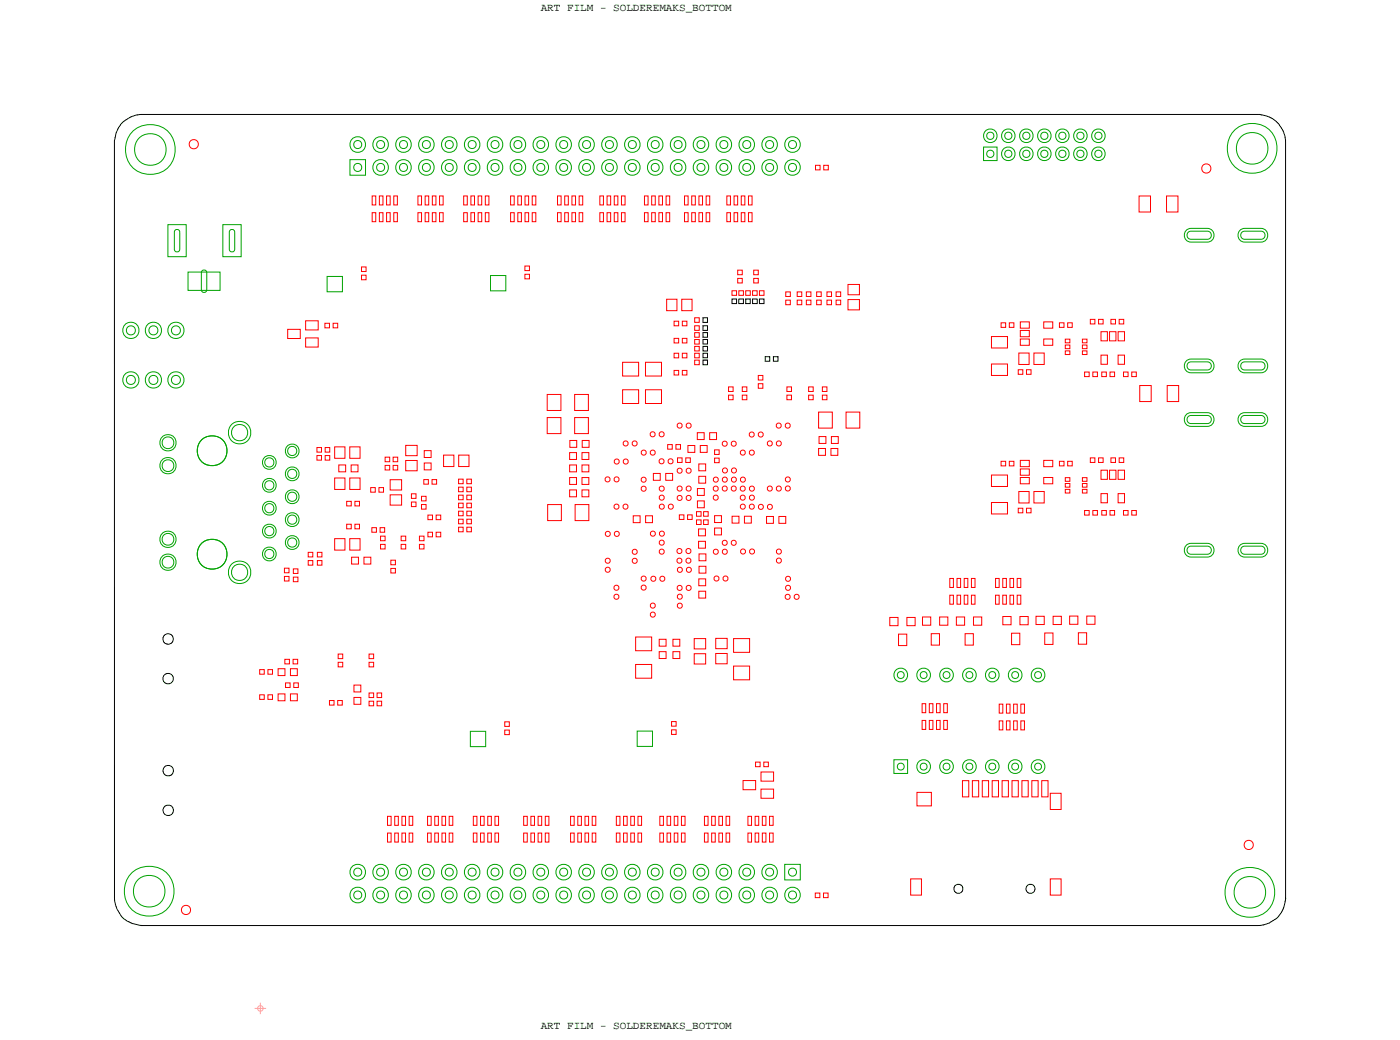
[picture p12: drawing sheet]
<svg xmlns="http://www.w3.org/2000/svg" width="155mm" height="115mm" viewBox="0 0 155 115" stroke-linecap="round" stroke-linejoin="round" font-family="sans-serif">
<defs><g id="words">
<g font-size="1.2">
<text x="60" y="1.2">ART FILM - SOLDEREMAKS_BOTTOM</text>
<text x="60" y="114.2">ART FILM - SOLDEREMAKS_BOTTOM</text>
</g>
</g></defs>
<!-- layer: Drawing Origin -->
<path d="M28.3 111.9h1.2M28.7 111.7l.2-.1 .2 .1 .1 .2-.1 .2-.2 .1-.2-.1-.1-.2zM28.9 111.3v1.2" fill="none" stroke="#ff79cb" stroke-width=".11"/>
<!-- layer: Nets -->
<g fill="none" stroke="#f00" stroke-width=".11">
<path d="M90.5 18.3h.5v.5h-.5zM91.4 18.3h.5v.5h-.5zM31.9 36.5h1.4v1.1h-1.4zM33.9 37.5h1.4v1h-1.4zM33.9 35.6h1.4v1h-1.4zM36.1 35.9h.5v.5h-.5zM37 35.9h.5v.5h-.5zM40.1 29.6h.5v.5h-.5zM40.1 30.5h.5v.5h-.5zM41.3 21.7h.4v1h-.4zM41.3 23.6h.4v1h-.4zM42.1 21.7h.4v1h-.4z"/>
<path d="M42.1 23.6h.4v1h-.4zM42.9 21.7h.4v1h-.4zM42.9 23.6h.4v1h-.4zM43.7 21.7h.4v1h-.4zM43.7 23.6h.4v1h-.4zM46.4 21.7h.4v1h-.4zM46.4 23.6h.4v1h-.4zM47.2 21.7h.4v1h-.4zM47.2 23.6h.4v1h-.4zM48 21.7h.4v1h-.4zM48 23.6h.4v1h-.4zM48.8 21.7h.4v1h-.4z"/>
<path d="M48.8 23.6h.4v1h-.4zM51.5 21.7h.4v1h-.4zM51.5 23.6h.4v1h-.4zM52.3 21.7h.4v1h-.4zM52.3 23.6h.4v1h-.4zM53.1 21.7h.4v1h-.4zM53.1 23.6h.4v1h-.4zM53.9 21.7h.4v1h-.4zM53.9 23.6h.4v1h-.4zM56.7 21.7h.4v1h-.4zM56.7 23.6h.4v1h-.4zM57.5 21.7h.4v1h-.4z"/>
<path d="M57.5 23.6h.4v1h-.4zM58.3 29.5h.5v.5h-.5zM58.3 30.4h.5v.5h-.5zM58.3 21.7h.4v1h-.4zM58.3 23.6h.4v1h-.4zM59.1 21.7h.4v1h-.4zM59.1 23.6h.4v1h-.4zM61.9 21.7h.4v1h-.4zM61.9 23.6h.4v1h-.4zM62.7 21.7h.4v1h-.4zM62.7 23.6h.4v1h-.4zM63.5 21.7h.4v1h-.4z"/>
<path d="M63.5 23.6h.4v1h-.4zM64.3 21.7h.4v1h-.4zM64.3 23.6h.4v1h-.4zM66.6 21.7h.4v1h-.4zM66.6 23.6h.4v1h-.4zM67.4 21.7h.4v1h-.4zM67.4 23.6h.4v1h-.4zM68.2 21.7h.4v1h-.4zM68.2 23.6h.4v1h-.4zM69 21.7h.4v1h-.4zM69 23.6h.4v1h-.4zM71.5 21.7h.4v1h-.4z"/>
<path d="M71.5 23.6h.4v1h-.4zM72.3 21.7h.4v1h-.4zM72.3 23.6h.4v1h-.4zM73.1 21.7h.4v1h-.4zM73.1 23.6h.4v1h-.4zM73.9 21.7h.4v1h-.4zM73.9 23.6h.4v1h-.4zM74 33.2h1.1v1.3h-1.1zM74.8 39.2h.5v.5h-.5zM74.8 37.5h.5v.6h-.5zM74.8 35.6h.5v.5h-.5zM75.7 33.2h1.1v1.3h-1.1z"/>
<path d="M75.7 39.2h.5v.5h-.5zM75.7 37.5h.5v.6h-.5zM75.7 35.6h.5v.5h-.5zM76 21.7h.4v1h-.4zM76 23.6h.4v1h-.4zM76.8 21.7h.4v1h-.4zM76.8 23.6h.4v1h-.4zM77.1 40h.5v.5h-.5zM77.1 36.9h.5v.5h-.5zM77.1 39.2h.5v.5h-.5zM77.1 37.7h.5v.5h-.5zM77.1 36.1h.5v.6h-.5z"/>
<path d="M77.1 38.4h.5v.5h-.5zM77.1 35.3h.5v.5h-.5zM77.6 21.7h.4v1h-.4zM77.6 23.6h.4v1h-.4zM78.4 21.7h.4v1h-.4zM78.4 23.6h.4v1h-.4zM80.7 21.7h.4v1h-.4zM80.7 23.6h.4v1h-.4zM81.2 32.3h.6v.5h-.6zM81.5 21.7h.4v1h-.4zM81.5 23.6h.4v1h-.4zM81.9 30.9h.5v.5h-.5z"/>
<path d="M81.9 30h.5v.5h-.5zM82 32.3h.5v.5h-.5zM82.3 23.6h.4v1h-.4zM82.3 21.7h.4v1h-.4zM82.8 32.3h.5v.5h-.5zM83.1 23.6h.4v1h-.4zM83.1 21.7h.4v1h-.4zM83.5 32.3h.5v.5h-.5zM83.7 30.9h.5v.5h-.5zM83.7 30h.5v.5h-.5zM84.3 32.3h.5v.5h-.5zM87.2 33.3h.5v.5h-.5z"/>
<path d="M87.2 32.4h.5v.5h-.5zM88.5 33.3h.5v.5h-.5zM88.5 32.4h.5v.5h-.5zM89.5 33.3h.5v.5h-.5zM89.5 32.4h.5v.5h-.5zM90.6 33.3h.6v.5h-.6zM90.6 32.4h.6v.5h-.6zM91.8 33.3h.5v.5h-.5zM91.8 32.4h.5v.5h-.5zM92.8 33.3h.5v.5h-.5zM92.8 32.4h.5v.5h-.5zM94.1 33.2h1.3v1.2h-1.3z"/>
<path d="M94.1 31.6h1.3v1.1h-1.3zM110.1 37.3h1.7v1.3h-1.7zM111.1 35.8h.5v.5h-.5zM112 35.8h.5v.5h-.5zM113.1 39.2h1.1v1.2h-1.1zM113.3 36.7h1v.7h-1zM113.3 37.6h1v.7h-1zM113.3 35.7h1v.7h-1zM114.8 39.2h1.1v1.2h-1.1zM115.9 37.6h1v.7h-1zM115.9 35.7h1v.7h-1zM117.6 35.8h.5v.5h-.5z"/>
<path d="M118.2 38.9h.6v.4h-.6zM118.2 38.3h.6v.4h-.6zM118.2 37.6h.6v.4h-.6zM118.5 35.8h.5v.5h-.5zM120.1 38.3h.6v.4h-.6zM120.1 38.9h.6v.4h-.6zM120.1 37.6h.6v.4h-.6zM121 35.4h.5v.5h-.5zM121.9 35.4h.5v.5h-.5zM122.2 39.4h.7v1h-.7zM122.2 36.8h.7v1h-.7zM123.2 36.8h.7v1h-.7z"/>
<path d="M123.3 35.4h.5v.5h-.5zM124.1 36.8h.7v1h-.7zM124.1 39.4h.7v1h-.7zM124.2 35.4h.5v.5h-.5zM126.4 21.7h1.3v1.8h-1.3zM129.5 21.7h1.3v1.8h-1.3zM35.2 49.7h.5v.5h-.5zM35.2 50.5h.5v.6h-.5zM36.1 49.7h.5v.5h-.5zM36.1 50.5h.5v.6h-.5zM37.1 59.8h1.2v1.2h-1.2zM37.1 53h1.2v1.3h-1.2z"/>
<path d="M37.1 49.6h1.2v1.3h-1.2zM37.6 51.6h.8v.7h-.8zM38.5 55.6h.5v.5h-.5zM38.5 58.2h.5v.5h-.5zM38.8 49.6h1.2v1.3h-1.2zM38.8 53h1.2v1.3h-1.2zM38.8 59.8h1.2v1.2h-1.2zM39 51.6h.7v.7h-.7zM39.4 55.6h.5v.5h-.5zM39.4 58.2h.5v.5h-.5zM41.1 54.1h.6v.5h-.6zM41.3 58.5h.5v.6h-.5z"/>
<path d="M42.1 54.1h.5v.5h-.5zM42.2 58.5h.5v.6h-.5zM42.2 59.5h.5v.5h-.5zM42.7 51.6h.6v.5h-.6zM42.7 50.7h.6v.5h-.6zM43.3 53.2h1.3v1.2h-1.3zM43.3 54.9h1.3v1.1h-1.3zM43.6 51.6h.5v.5h-.5zM43.6 50.7h.5v.5h-.5zM44.5 59.5h.5v.5h-.5zM45 51.1h1.3v1.1h-1.3zM45 49.4h1.3v1.2h-1.3z"/>
<path d="M45.7 54.8h.5v.5h-.5zM45.7 55.7h.5v.5h-.5zM46.6 59.5h.5v.5h-.5zM46.8 55.1h.5v.5h-.5zM46.8 56h.5v.5h-.5zM47 53.2h.5v.5h-.5zM47.1 51.4h.8v.7h-.8zM47.1 50h.8v.8h-.8zM47.5 59.1h.5v.5h-.5zM47.5 57.2h.5v.5h-.5zM48 53.2h.5v.5h-.5zM48.4 59.1h.5v.5h-.5z"/>
<path d="M48.4 57.2h.5v.5h-.5zM49.2 50.5h1.2v1.3h-1.2zM50.9 53.2h.5v.5h-.5zM50.9 55.8h.5v.5h-.5zM50.9 56.7h.5v.5h-.5zM50.9 57.6h.5v.5h-.5zM50.9 58.5h.5v.5h-.5zM50.9 54.9h.5v.5h-.5zM50.9 54.1h.5v.5h-.5zM50.9 50.5h1.2v1.3h-1.2zM51.8 54.9h.5v.5h-.5zM51.8 55.8h.5v.5h-.5z"/>
<path d="M51.8 56.7h.5v.5h-.5zM51.8 57.6h.5v.5h-.5zM51.8 58.5h.5v.5h-.5zM51.8 53.2h.5v.5h-.5zM51.8 54.1h.5v.5h-.5zM60.7 46.3h1.6v1.8h-1.6zM60.7 43.8h1.6v1.7h-1.6zM60.8 56h1.5v1.8h-1.5zM63.2 53h.8v.7h-.8zM63.2 51.6h.8v.8h-.8zM63.2 54.4h.8v.7h-.8zM63.2 50.2h.8v.8h-.8z"/>
<path d="M63.3 48.9h.7v.7h-.7zM63.8 46.3h1.5v1.8h-1.5zM63.8 43.8h1.5v1.7h-1.5zM63.8 56h1.6v1.8h-1.6zM64.6 53h.8v.7h-.8zM64.6 51.6h.8v.8h-.8zM64.6 54.4h.8v.7h-.8zM64.6 50.2h.8v.8h-.8zM64.6 48.9h.8v.7h-.8zM67.2 53l.2-.1 .2 .1 .1 .2-.1 .2-.2 .1-.2-.1v-.2zM67.3 59h.2h.2v.2v.2l-.2 .1-.2-.1-.1-.2zM68.2 56l.2-.1 .2 .1 .1 .2-.1 .2-.2 .1-.2-.1v-.2z"/>
<path d="M68.2 53l.2-.1 .2 .1 .1 .2-.1 .2-.2 .1-.2-.1v-.2zM68.2 51l.3-.1 .2 .1v.2v.2l-.2 .1-.3-.1v-.2zM68.3 59h.2h.2v.2v.2l-.2 .1-.2-.1-.1-.2zM69.1 43.2h1.8v1.6h-1.8zM69.1 40.2h1.8v1.5h-1.8zM69.2 56l.2-.1 .2 .1 .1 .2-.1 .2-.2 .1-.2-.1v-.2zM69.2 49l.2-.1 .3 .1v.2v.2l-.3 .1-.2-.1v-.2zM69.2 51l.3-.1 .2 .1v.2v.2l-.2 .1-.3-.1v-.2zM70.2 49l.2-.1 .3 .1v.2v.2l-.3 .1-.2-.1v-.2zM70.3 57.2h.8v.8h-.8zM71.2 54l.2-.1 .3 .1v.2v.2l-.3 .1-.2-.1v-.2zM71.2 53l.2-.1 .3 .1v.2v.2l-.3 .1-.2-.1v-.2z"/>
<path d="M71.2 50l.3-.1 .2 .1v.2v.2l-.2 .1-.3-.1v-.2zM71.6 43.2h1.8v1.6h-1.8zM71.6 40.2h1.8v1.5h-1.8zM71.7 57.2h.7v.8h-.7zM72.2 48l.2-.1 .3 .1v.2v.2l-.3 .1-.2-.1v-.2zM72.2 50l.3-.1 .2 .1v.2v.2l-.2 .1-.3-.1v-.2zM72.3 59l.2-.1 .2 .1v.2v.2l-.2 .1-.2-.1-.1-.2zM72.5 52.5h.8v.8h-.8zM73.2 51l.2-.1 .2 .1 .1 .2-.1 .2-.2 .1-.2-.1v-.2zM73.2 48l.2-.1 .3 .1v.2v.2l-.3 .1-.2-.1v-.2zM73.2 54l.3-.1 .2 .1v.2v.2l-.2 .1-.3-.1v-.2zM73.2 55l.3-.1 .2 .1v.2v.2l-.2 .1-.3-.1v-.2z"/>
<path d="M73.3 56l.2-.1 .2 .1v.2v.2l-.2 .1-.2-.1-.1-.2zM73.3 59l.2-.1 .2 .1v.2v.2l-.2 .1-.2-.1-.1-.2zM73.9 52.5h.8v.8h-.8zM74.1 49.3h.5v.5h-.5zM74.2 51l.2-.1 .2 .1 .1 .2-.1 .2-.2 .1-.2-.1v-.2zM74.3 56l.2-.1 .2 .1v.2v.2l-.2 .1-.2-.1-.1-.2zM74.8 41.1h.5v.5h-.5zM75 49.3h.5v.5h-.5zM75.2 50.8h.5v.5h-.5zM75.2 47l.2-.1 .3 .1v.2v.2l-.3 .1-.2-.1v-.2zM75.2 55.1l.2-.1 .3 .1v.1v.2l-.3 .1-.2-.1v-.2zM75.2 54l.2-.1 .3 .1v.2v.2l-.3 .1-.2-.1v-.2z"/>
<path d="M75.2 52l.2-.1 .3 .1v.2v.2l-.3 .1-.2-.1v-.2zM75.4 57.1h.5v.5h-.5zM75.7 41.1h.5v.5h-.5zM76.1 50.8h.5v.5h-.5zM76.2 55.1l.2-.1 .3 .1v.1v.2l-.3 .1-.2-.1v-.2zM76.2 54l.2-.1 .3 .1v.2v.2l-.3 .1-.2-.1v-.2zM76.2 52l.2-.1 .3 .1v.2v.2l-.3 .1-.2-.1v-.2zM76.2 47l.2-.1 .3 .1v.2v.2l-.3 .1-.2-.1v-.2zM76.3 57.1h.5v.5h-.5zM76.4 49.4h.7v.8h-.7zM77.3 56.8h.5v.5h-.5zM77.3 57.7h.5v.5h-.5z"/>
<path d="M77.4 48h.8v.8h-.8zM77.4 55.6h.8v.7h-.8zM77.4 54.2h.8v.8h-.8zM77.5 58.7h.8v.8h-.8zM77.6 52.8h.7v.8h-.7zM77.6 51.5h.7v.7h-.7zM77.7 49.4h.8v.8h-.8zM78.1 56.8h.5v.5h-.5zM78.1 57.7h.5v.5h-.5zM78.8 48h.7v.8h-.7zM79.2 54l.2-.1 .3 .1v.2v.2l-.3 .1-.2-.1v-.2zM79.2 55l.2-.1 .3 .1v.2v.2l-.3 .1-.2-.1v-.2z"/>
<path d="M79.2 53l.3-.1 .2 .1v.2v.2l-.2 .1-.3-.1v-.2zM79.3 49.9h.5v.5h-.5zM79.3 57.2h.8v.8h-.8zM79.3 50.8h.5v.5h-.5zM79.3 58.6h.8v.7h-.8zM80.2 54l.2-.1 .3 .1v.2v.2l-.3 .1-.2-.1v-.2zM80.2 49l.2-.1 .3 .1v.2v.2l-.3 .1-.2-.1v-.2zM80.2 53l.3-.1 .2 .1v.2v.2l-.2 .1-.3-.1v-.2zM80.3 52l.2-.1 .2 .1v.2v.2l-.2 .1-.2-.1-.1-.2zM80.9 42.9h.5v.5h-.5zM80.9 43.8h.5v.6h-.5zM81.2 54l.2-.1 .3 .1v.2v.2l-.3 .1-.2-.1v-.2z"/>
<path d="M81.2 49l.2-.1 .3 .1v.2v.2l-.3 .1-.2-.1v-.2zM81.3 53l.2-.1 .2 .1v.2v.2l-.2 .1-.2-.1-.1-.2zM81.3 52l.2-.1 .2 .1v.2v.2l-.2 .1-.2-.1-.1-.2zM81.3 57.3h.7v.7h-.7zM82.2 54l.2-.1 .3 .1v.2v.2l-.3 .1-.2-.1v-.2zM82.2 55l.2-.1 .3 .1v.2v.2l-.3 .1-.2-.1v-.2zM82.2 56l.3-.1 .2 .1v.2v.2l-.2 .1-.3-.1v-.2zM82.2 50l.3-.1 .2 .1v.2v.2l-.2 .1-.3-.1v-.2zM82.3 53l.2-.1 .2 .1v.2v.2l-.2 .1-.2-.1-.1-.2zM82.4 42.9h.5v.5h-.5zM82.4 43.8h.5v.6h-.5zM82.6 57.3h.8v.7h-.8z"/>
<path d="M83.2 48l.2-.1 .3 .1v.2v.2l-.3 .1-.2-.1v-.2zM83.2 50l.3-.1 .2 .1v.2v.2l-.2 .1-.3-.1v-.2zM83.2 56l.3-.1 .2 .1v.2v.2l-.2 .1-.3-.1v-.2zM83.2 54l.3-.1 .2 .1v.2v.2l-.2 .1-.3-.1v-.2zM83.2 55l.3-.1 .2 .1v.2v.2l-.2 .1-.3-.1v-.2zM84.2 42.6h.5v.5h-.5zM84.2 41.7h.5v.5h-.5zM84.2 48l.2-.1 .3 .1v.2v.2l-.3 .1-.2-.1v-.2zM84.2 56h.3h.2v.2v.2l-.2 .1-.3-.1v-.2zM85.1 57.3h.7v.8h-.7zM85.2 54l.2-.1 .3 .1v.2v.2l-.3 .1-.2-.1v-.2zM85.2 49l.2-.1 .3 .1v.2v.2l-.3 .1-.2-.1v-.2z"/>
<path d="M85.2 56h.3h.2v.2v.2l-.2 .1-.3-.1v-.2zM86.2 47l.2-.1 .2 .1 .1 .2-.1 .2-.2 .1-.2-.1v-.2zM86.2 49l.2-.1 .3 .1v.2v.2l-.3 .1-.2-.1v-.2zM86.2 54l.2-.1 .3 .1v.2v.2l-.3 .1-.2-.1v-.2zM86.5 57.3h.7v.8h-.7zM87.2 47l.2-.1 .2 .1 .1 .2-.1 .2-.2 .1-.2-.1v-.2zM87.2 53l.2-.1 .3 .1v.2v.2l-.3 .1-.2-.1v-.2zM87.2 54l.2-.1 .3 .1v.2v.2l-.3 .1-.2-.1v-.2zM87.3 42.9h.6v.5h-.6zM87.3 43.8h.6v.6h-.6zM89.8 42.9h.5v.5h-.5zM89.8 43.8h.5v.6h-.5z"/>
<path d="M90.9 49.8h.7v.7h-.7zM90.9 45.7h1.5v1.8h-1.5zM90.9 48.4h.8v.8h-.8zM91.3 42.9h.5v.5h-.5zM91.3 43.8h.5v.6h-.5zM92.2 49.8h.8v.7h-.8zM92.3 48.4h.7v.8h-.7zM93.9 45.7h1.5v1.8h-1.5zM110.1 55.8h1.7v1.2h-1.7zM110.1 40.4h1.7v1.3h-1.7zM110.1 52.7h1.7v1.3h-1.7zM111.1 51.2h.5v.5h-.5z"/>
<path d="M112 51.2h.5v.5h-.5zM113 56.4h.5v.5h-.5zM113 41h.5v.5h-.5zM113.1 54.5h1.1v1.3h-1.1zM113.3 52h1v.7h-1zM113.3 53h1v.7h-1zM113.3 51.1h1v.7h-1zM113.9 56.4h.5v.5h-.5zM113.9 41h.5v.5h-.5zM114.8 54.5h1.1v1.3h-1.1zM115.9 53h1v.7h-1zM115.9 51.1h1v.7h-1z"/>
<path d="M117.6 51.2h.5v.5h-.5zM118.2 54.3h.6v.4h-.6zM118.2 53.6h.6v.5h-.6zM118.2 53h.6v.4h-.6zM118.5 51.2h.5v.5h-.5zM120.1 53.6h.6v.5h-.6zM120.1 54.3h.6v.4h-.6zM120.1 53h.6v.4h-.6zM120.4 56.6h.5v.6h-.5zM120.4 41.3h.5v.5h-.5zM121 50.8h.5v.5h-.5zM121.3 56.6h.5v.6h-.5z"/>
<path d="M121.3 41.3h.5v.5h-.5zM121.9 50.8h.5v.5h-.5zM122.2 54.8h.7v1h-.7zM122.2 52.2h.7v1h-.7zM122.3 56.6h.5v.6h-.5zM122.3 41.3h.5v.5h-.5zM123.2 52.2h.7v1h-.7zM123.2 56.6h.5v.6h-.5zM123.2 41.3h.5v.5h-.5zM123.3 50.8h.5v.5h-.5zM124.1 52.2h.7v1h-.7zM124.1 54.8h.7v1h-.7z"/>
<path d="M124.2 50.8h.5v.5h-.5zM124.7 56.6h.5v.6h-.5zM124.7 41.3h.5v.5h-.5zM125.6 56.6h.5v.6h-.5zM125.6 41.3h.5v.5h-.5zM126.5 42.8h1.3v1.8h-1.3zM129.6 42.8h1.2v1.8h-1.2zM28.8 77.1h.5v.5h-.5zM28.8 74.3h.5v.5h-.5zM29.7 77.1h.5v.5h-.5zM29.7 74.3h.5v.5h-.5zM30.9 74.2h.7v.8h-.7z"/>
<path d="M30.9 77h.7v.8h-.7zM31.6 63h.5v.6h-.5zM31.6 64h.5v.5h-.5zM31.6 73.2h.5v.5h-.5zM31.7 75.8h.5v.5h-.5zM32.2 74.2h.8v.8h-.8zM32.2 77h.8v.8h-.8zM32.5 73.2h.5v.5h-.5zM32.6 64h.5v.5h-.5zM32.6 63.1h.5v.5h-.5zM32.6 75.8h.5v.5h-.5zM34.2 61.3h.5v.5h-.5z"/>
<path d="M34.2 62.2h.5v.5h-.5zM35.2 62.2h.5v.5h-.5zM35.2 61.3h.5v.5h-.5zM36.6 77.7h.5v.5h-.5zM37.5 77.7h.5v.5h-.5zM37.5 72.6h.5v.5h-.5zM37.5 73.5h.5v.5h-.5zM39 61.8h.8v.8h-.8zM39.3 76h.8v.8h-.8zM39.3 77.4h.8v.7h-.8zM40.4 61.8h.8v.8h-.8zM41 77.8h.5v.5h-.5z"/>
<path d="M41 76.9h.5v.5h-.5zM41 72.6h.5v.5h-.5zM41 73.5h.5v.5h-.5zM41.9 77.8h.5v.5h-.5zM41.9 76.9h.5v.5h-.5zM42.2 60.4h.5v.5h-.5zM43.4 62.2h.5v.5h-.5zM43.4 63.1h.5v.5h-.5zM44.5 60.4h.5v.5h-.5zM46.6 60.4h.5v.5h-.5zM67.2 62l.3-.1 .2 .1v.2v.2l-.2 .1-.3-.1v-.2zM67.2 63l.3-.1 .2 .1v.2v.2l-.2 .1-.3-.1v-.2z"/>
<path d="M68.2 65l.2-.1 .2 .1 .1 .2-.1 .2-.2 .1-.2-.1-.1-.2zM68.2 66l.2-.1 .2 .1 .1 .2-.1 .2-.2 .1-.2-.1-.1-.2zM70.2 62l.3-.1 .2 .1v.2v.2l-.2 .1-.3-.1v-.2zM70.2 61l.3-.1 .2 .1v.2v.2l-.2 .1-.3-.1v-.2zM70.6 73.7h1.7v1.6h-1.7zM70.6 70.7h1.7v1.5h-1.7zM71.2 64l.2-.1 .3 .1v.2v.2l-.3 .1-.2-.1v-.2zM71.2 65l.2-.1 .3 .1v.2v.2l-.3 .1-.2-.1v-.2zM72.3 67l.2-.1 .2 .1v.2v.2l-.2 .1-.2-.1-.1-.2zM72.3 68l.2-.1 .2 .1v.2v.2l-.2 .1-.2-.1-.1-.2zM72.3 64l.2-.1 .2 .1 .1 .2-.1 .2-.2 .1-.2-.1-.1-.2zM73.2 72.3h.7v.8h-.7z"/>
<path d="M73.2 70.9h.7v.8h-.7zM73.2 61l.3-.1 .2 .1v.2v.2l-.2 .1-.3-.1v-.2zM73.2 60l.3-.1 .2 .1v.2v.2l-.2 .1-.3-.1v-.2zM73.3 64l.2-.1 .2 .1 .1 .2-.1 .2-.2 .1-.2-.1-.1-.2zM74.7 72.3h.8v.8h-.8zM74.7 70.9h.8v.8h-.8zM75.2 60.9h.2h.2l.1 .2-.1 .2-.2 .1-.2-.1-.1-.2zM75.2 62l.2-.1 .2 .1 .1 .2-.1 .2-.2 .1-.2-.1-.1-.2zM75.2 65h.2h.3v.2v.2l-.3 .1-.2-.1v-.2zM75.2 66l.3-.1 .2 .1v.2v.2l-.2 .1-.3-.1v-.2zM75.2 67l.3-.1 .2 .1v.2v.2l-.2 .1-.3-.1v-.2zM75.3 63l.2-.1 .2 .1v.2v.2l-.2 .1-.2-.1-.1-.2z"/>
<path d="M76.2 62l.2-.1 .2 .1 .1 .2-.1 .2-.2 .1-.2-.1-.1-.2zM76.2 60.9h.2h.2l.1 .2-.1 .2-.2 .1-.2-.1-.1-.2zM76.2 65h.2h.3v.2v.2l-.3 .1-.2-.1v-.2zM76.3 63l.2-.1 .2 .1v.2v.2l-.2 .1-.2-.1-.1-.2zM77.1 70.9h1.2v1.1h-1.2zM77.1 72.5h1.2v1.2h-1.2zM77.5 60.1h.8v.7h-.8zM77.6 64.2h.7v.8h-.7zM77.6 65.6h.7v.8h-.7zM77.6 61.5h.8v.7h-.8zM77.6 62.8h.8v.8h-.8zM79.2 61l.3-.1 .2 .1v.2v.2l-.2 .1-.3-.1v-.2z"/>
<path d="M79.3 64l.2-.1 .2 .1 .1 .2-.1 .2-.2 .1-.2-.1v-.2zM79.4 70.8h1.3v1.2h-1.3zM79.4 72.5h1.3v1.2h-1.3zM80.2 60l.2-.1 .3 .1v.2v.2l-.3 .1-.2-.1v-.2zM80.2 61l.3-.1 .2 .1v.2v.2l-.2 .1-.3-.1v-.2zM80.3 64l.2-.1 .2 .1 .1 .2-.1 .2-.2 .1-.2-.1v-.2zM81.2 60l.2-.1 .3 .1v.2v.2l-.3 .1-.2-.1v-.2zM81.4 70.9h1.8v1.5h-1.8zM81.4 73.9h1.8v1.5h-1.8zM82.3 61l.2-.1 .2 .1 .1 .2-.1 .2-.2 .1-.2-.1-.1-.2zM83.3 61l.2-.1 .2 .1 .1 .2-.1 .2-.2 .1-.2-.1-.1-.2zM86.2 61l.3-.1 .2 .1v.2v.2l-.2 .1-.3-.1v-.2z"/>
<path d="M86.2 62l.3-.1 .2 .1v.2v.2l-.2 .1-.3-.1v-.2zM87.2 66l.2-.1 .2 .1 .1 .2-.1 .2-.2 .1-.2-.1v-.2zM87.3 64l.2-.1 .2 .1 .1 .2-.1 .2-.2 .1-.2-.1-.1-.2zM87.3 65l.2-.1 .2 .1 .1 .2-.1 .2-.2 .1-.2-.1-.1-.2zM88.2 66l.2-.1 .2 .1 .1 .2-.1 .2-.2 .1-.2-.1v-.2zM98.8 68.5h.9v.9h-.9zM99.7 70.4h.9v1.2h-.9zM100.7 68.5h.9v.9h-.9zM102.4 78.1h.4v1h-.4zM102.4 79.9h.4v1h-.4zM102.4 68.5h.9v.9h-.9zM103.2 78.1h.4v1h-.4z"/>
<path d="M103.2 79.9h.4v1h-.4zM103.4 70.3h.9v1.3h-.9zM104 78.1h.4v1h-.4zM104 79.9h.4v1h-.4zM104.3 68.5h.9v.9h-.9zM104.8 78.1h.4v1h-.4zM104.8 79.9h.4v1h-.4zM105.4 64.2h.4v1h-.4zM105.4 66h.4v1h-.4zM106.2 68.5h.9v.9h-.9zM106.2 64.2h.4v1h-.4zM106.2 66h.4v1h-.4z"/>
<path d="M107 64.2h.4v1h-.4zM107 66h.4v1h-.4zM107.1 70.3h.9v1.3h-.9zM107.8 64.2h.4v1h-.4zM107.8 66h.4v1h-.4zM108.1 68.5h.9v.9h-.9zM110.5 64.2h.4v1h-.4zM110.5 66h.4v1h-.4zM110.9 78.1h.4v1h-.4zM110.9 80h.4v1h-.4zM111.3 64.2h.4v1h-.4zM111.3 66h.4v1h-.4z"/>
<path d="M111.3 68.4h.9v.9h-.9zM111.7 78.1h.4v1h-.4zM111.7 80h.4v1h-.4zM112.1 66h.4v1h-.4zM112.1 64.2h.4v1h-.4zM112.3 70.3h.9v1.2h-.9zM112.5 78.1h.4v1h-.4zM112.5 80h.4v1h-.4zM112.9 66h.4v1h-.4zM112.9 64.2h.4v1h-.4zM113.2 68.4h.9v.9h-.9zM113.3 78.1h.4v1h-.4z"/>
<path d="M113.3 80h.4v1h-.4zM115 68.4h.9v.9h-.9zM116 70.2h.9v1.3h-.9zM116.9 68.4h.9v.9h-.9zM118.7 68.4h.9v.9h-.9zM119.7 70.2h.9v1.3h-.9zM120.6 68.4h.9v.9h-.9zM43 92.4h.4v1h-.4zM43 90.6h.4v1h-.4zM43.8 92.4h.4v1h-.4zM43.8 90.6h.4v1h-.4zM44.6 92.4h.4v1h-.4z"/>
<path d="M44.6 90.6h.4v1h-.4zM45.4 92.4h.4v1h-.4zM45.4 90.6h.4v1h-.4zM47.5 92.4h.4v1h-.4zM47.5 90.6h.4v1h-.4zM48.3 92.4h.4v1h-.4zM48.3 90.6h.4v1h-.4zM49.1 92.4h.4v1h-.4zM49.1 90.6h.4v1h-.4zM49.9 92.4h.4v1h-.4zM49.9 90.6h.4v1h-.4zM52.5 92.4h.4v1h-.4z"/>
<path d="M52.5 90.6h.4v1h-.4zM53.3 92.4h.4v1h-.4zM53.3 90.6h.4v1h-.4zM54.1 92.4h.4v1h-.4zM54.1 90.6h.4v1h-.4zM54.9 92.4h.4v1h-.4zM54.9 90.6h.4v1h-.4zM56 80.1h.5v.5h-.5zM56 81h.5v.5h-.5zM58.1 92.4h.4v1h-.4zM58.1 90.6h.4v1h-.4zM58.9 92.4h.4v1h-.4z"/>
<path d="M58.9 90.6h.4v1h-.4zM59.7 92.4h.4v1h-.4zM59.7 90.6h.4v1h-.4zM60.5 92.4h.4v1h-.4zM60.5 90.6h.4v1h-.4zM63.3 92.4h.4v1h-.4zM63.3 90.6h.4v1h-.4zM64.1 92.4h.4v1h-.4zM64.1 90.6h.4v1h-.4zM64.9 92.4h.4v1h-.4zM64.9 90.6h.4v1h-.4zM65.7 92.4h.4v1h-.4z"/>
<path d="M65.7 90.6h.4v1h-.4zM68.4 92.4h.4v1h-.4zM68.4 90.6h.4v1h-.4zM69.2 92.4h.4v1h-.4zM69.2 90.6h.4v1h-.4zM70 92.4h.4v1h-.4zM70 90.6h.4v1h-.4zM70.8 92.4h.4v1h-.4zM70.8 90.6h.4v1h-.4zM73.2 92.4h.4v1h-.4zM73.2 90.6h.4v1h-.4zM74 92.4h.4v1h-.4z"/>
<path d="M74 90.6h.4v1h-.4zM74.5 80.1h.6v.5h-.6zM74.5 81h.6v.5h-.6zM74.8 92.4h.4v1h-.4zM74.8 90.6h.4v1h-.4zM75.6 92.4h.4v1h-.4zM75.6 90.6h.4v1h-.4zM78.2 92.4h.4v1h-.4zM78.2 90.6h.4v1h-.4zM79 92.4h.4v1h-.4zM79 90.6h.4v1h-.4zM79.8 92.4h.4v1h-.4z"/>
<path d="M79.8 90.6h.4v1h-.4zM80.6 92.4h.4v1h-.4zM80.6 90.6h.4v1h-.4zM82.5 86.6h1.4v1h-1.4zM83 92.4h.4v1h-.4zM83 90.6h.4v1h-.4zM83.8 92.4h.4v1h-.4zM83.8 90.6h.4v1h-.4zM83.9 84.6h.5v.5h-.5zM84.5 87.6h1.4v1h-1.4zM84.5 85.7h1.4v1h-1.4zM84.6 92.4h.4v1h-.4z"/>
<path d="M84.6 90.6h.4v1h-.4zM84.8 84.6h.5v.5h-.5zM85.4 92.4h.4v1h-.4zM85.4 90.6h.4v1h-.4zM90.5 99.1h.5v.5h-.5zM91.4 99.1h.5v.5h-.5zM101.1 97.5h1.2v1.8h-1.2zM101.8 87.9h1.6v1.5h-1.6zM106.8 86.6h.7v1.8h-.7zM107.9 86.6h.7v1.8h-.7zM109 86.6h.7v1.8h-.7zM110.1 86.6h.7v1.8h-.7z"/>
<path d="M111.2 86.6h.7v1.8h-.7zM112.3 86.6h.7v1.8h-.7zM113.4 86.6h.7v1.8h-.7zM114.5 86.6h.7v1.8h-.7zM115.6 86.6h.7v1.8h-.7zM116.6 97.5h1.2v1.8h-1.2zM116.6 88h1.2v1.8h-1.2z"/>
<circle cx="21.5" cy="16" r=".51"/>
<circle cx="133.9" cy="18.7" r=".51"/>
<circle cx="138.6" cy="93.8" r=".51"/>
<circle cx="20.6" cy="101" r=".51"/>
</g>
<g fill="none" stroke="#00a200" stroke-width=".11">
<path d="M38.8 17.7h1.8v1.7h-1.8zM109.2 16.3h1.5v1.5h-1.5zM18.6 24.9h2.1v3.6h-2.1zM19.4 25.5h.3h.2l.1 .3v1.9l-.1 .2-.2 .1-.3-.1v-.2v-1.9zM20.9 30.2h3.5v2h-3.5zM22.4 30h.3h.2l.1 .3v1.9l-.1 .2-.2 .1-.3-.1v-.2v-1.9zM24.7 24.9h2.1v3.6h-2.1zM25.5 25.5h.3h.2l.1 .3v1.9l-.1 .2-.2 .1-.3-.1v-.2v-1.9zM36.3 30.7h1.7v1.7h-1.7zM54.4 30.6h1.7v1.7h-1.7zM131.8 40l.4-.2h1.8a.76 .76 0 0 1 .8 .8 .76 .76 0 0 1-.8 .8h-1.8a.77 .77 0 0 1-.7-.6 .77 .77 0 0 1 .3-.8zM131.8 25.5l.4-.2h1.8a.76 .76 0 0 1 .8 .8 .76 .76 0 0 1-.8 .8h-1.8a.77 .77 0 0 1-.7-.6 .77 .77 0 0 1 .3-.8z"/>
<path d="M131.9 25.7h.3h1.8h.3l.1 .3v.2l-.1 .3-.3 .1h-1.8l-.3-.1-.1-.3v-.2zM137.8 40l.4-.2h1.8a.76 .76 0 0 1 .7 .8 .76 .76 0 0 1-.7 .8h-1.8a.77 .77 0 0 1-.8-.6 .77 .77 0 0 1 .4-.8zM137.8 25.5l.4-.2h1.8a.76 .76 0 0 1 .7 .8 .76 .76 0 0 1-.7 .8h-1.8a.77 .77 0 0 1-.8-.6 .77 .77 0 0 1 .4-.8zM137.9 25.7h.3h1.8h.3l.1 .3v.2l-.1 .3-.3 .1h-1.8l-.3-.1-.2-.3v-.2zM131.8 45.9l.4-.1h1.8a.76 .76 0 0 1 .8 .7 .76 .76 0 0 1-.8 .8h-1.8a.77 .77 0 0 1-.7-.5 .77 .77 0 0 1 .3-.9zM131.9 46.2l.3-.1h1.8l.3 .1 .1 .2v.3l-.1 .2-.3 .1h-1.8l-.3-.1-.1-.2v-.3zM131.9 40.2h.3h1.8h.3l.1 .3v.2l-.1 .3-.3 .1h-1.8l-.3-.1-.1-.3v-.2zM137.8 45.9l.4-.1h1.8a.76 .76 0 0 1 .7 .7 .76 .76 0 0 1-.7 .8h-1.8a.77 .77 0 0 1-.8-.5 .77 .77 0 0 1 .4-.9zM137.9 46.2l.3-.1h1.8l.3 .1 .1 .2v.3l-.1 .2-.3 .1h-1.8l-.3-.1-.2-.2v-.3zM137.9 40.2h.3h1.8h.3l.1 .3v.2l-.1 .3-.3 .1h-1.8l-.3-.1-.2-.3v-.2zM99.7 74.6l.3-.1 .3 .1 .1 .3-.1 .3-.3 .1-.3-.1-.1-.3zM102.2 74.6l.3-.1 .3 .1 .1 .3-.1 .3-.3 .1-.3-.1-.1-.3z"/>
<path d="M104.8 74.6l.3-.1 .2 .1 .1 .3-.1 .3-.2 .1-.3-.1-.1-.3zM107.3 74.6l.3-.1 .3 .1 .1 .3-.1 .3-.3 .1-.3-.1-.1-.3zM109.9 74.6l.2-.1 .3 .1 .1 .3-.1 .3-.3 .1-.2-.1-.1-.3zM112.4 74.6l.3-.1 .3 .1 .1 .3-.1 .3-.3 .1-.3-.1-.1-.3zM114.9 74.6l.3-.1 .3 .1 .1 .3-.1 .3-.3 .1-.3-.1-.1-.3zM131.8 60.4l.4-.1h1.8a.76 .76 0 0 1 .8 .7 .76 .76 0 0 1-.8 .8h-1.8a.77 .77 0 0 1-.7-.5 .77 .77 0 0 1 .3-.9zM131.9 60.7l.3-.1h1.8l.3 .1 .1 .2v.3l-.1 .2-.3 .1h-1.8l-.3-.1-.1-.2v-.3zM137.8 60.4l.4-.1h1.8a.76 .76 0 0 1 .7 .7 .76 .76 0 0 1-.7 .8h-1.8a.77 .77 0 0 1-.8-.5 .77 .77 0 0 1 .4-.9zM137.9 60.7l.3-.1h1.8l.3 .1 .1 .2v.3l-.1 .2-.3 .1h-1.8l-.3-.1-.2-.2v-.3zM52.2 81.1h1.7v1.7h-1.7zM70.7 81.1h1.7v1.7h-1.7zM87.1 95.9h1.7v1.7h-1.7z"/>
<path d="M99.2 84.3h1.5v1.5h-1.5zM99.7 84.8l.3-.1 .3 .1 .1 .3-.1 .2-.3 .1-.3-.1-.1-.2zM102.2 84.8l.3-.1 .3 .1 .1 .3-.1 .2-.3 .1-.3-.1-.1-.2zM104.8 84.8l.3-.1 .2 .1 .1 .3-.1 .2-.2 .1-.3-.1-.1-.2zM107.3 84.8l.3-.1 .3 .1 .1 .3-.1 .2-.3 .1-.3-.1-.1-.2zM109.9 84.8l.2-.1 .3 .1 .1 .3-.1 .2-.3 .1-.2-.1-.1-.2zM112.4 84.8l.3-.1 .3 .1 .1 .3-.1 .2-.3 .1-.3-.1-.1-.2zM114.9 84.8l.3-.1 .3 .1 .1 .3-.1 .2-.3 .1-.3-.1-.1-.2z"/>
<circle cx="16.7" cy="16.6" r="2.78"/>
<circle cx="16.7" cy="16.6" r="1.76"/>
<circle cx="39.7" cy="16" r=".87"/>
<circle cx="39.7" cy="16" r=".45"/>
<circle cx="39.7" cy="18.6" r=".45"/>
<circle cx="42.2" cy="16" r=".87"/>
<circle cx="42.2" cy="18.6" r=".87"/>
<circle cx="42.2" cy="16" r=".45"/>
<circle cx="42.2" cy="18.6" r=".45"/>
<circle cx="44.8" cy="18.6" r=".87"/>
<circle cx="44.8" cy="16" r=".87"/>
<circle cx="44.8" cy="18.6" r=".45"/>
<circle cx="44.8" cy="16" r=".45"/>
<circle cx="47.3" cy="18.6" r=".87"/>
<circle cx="47.3" cy="16" r=".87"/>
<circle cx="47.3" cy="18.6" r=".45"/>
<circle cx="47.3" cy="16" r=".45"/>
<circle cx="49.9" cy="18.6" r=".87"/>
<circle cx="49.9" cy="16" r=".87"/>
<circle cx="49.9" cy="18.6" r=".45"/>
<circle cx="49.9" cy="16" r=".45"/>
<circle cx="52.4" cy="16" r=".87"/>
<circle cx="52.4" cy="18.6" r=".87"/>
<circle cx="52.4" cy="16" r=".45"/>
<circle cx="52.4" cy="18.6" r=".45"/>
<circle cx="54.9" cy="18.6" r=".87"/>
<circle cx="54.9" cy="16" r=".87"/>
<circle cx="54.9" cy="18.6" r=".45"/>
<circle cx="54.9" cy="16" r=".45"/>
<circle cx="57.5" cy="16" r=".87"/>
<circle cx="57.5" cy="18.6" r=".87"/>
<circle cx="57.5" cy="18.6" r=".45"/>
<circle cx="57.5" cy="16" r=".45"/>
<circle cx="60" cy="18.6" r=".87"/>
<circle cx="60" cy="16" r=".87"/>
<circle cx="60" cy="18.6" r=".45"/>
<circle cx="60" cy="16" r=".45"/>
<circle cx="62.6" cy="18.6" r=".87"/>
<circle cx="62.6" cy="16" r=".87"/>
<circle cx="62.6" cy="16" r=".45"/>
<circle cx="62.6" cy="18.6" r=".45"/>
<circle cx="65.1" cy="16" r=".87"/>
<circle cx="65.1" cy="18.6" r=".87"/>
<circle cx="65.1" cy="16" r=".45"/>
<circle cx="65.1" cy="18.6" r=".45"/>
<circle cx="67.6" cy="16" r=".87"/>
<circle cx="67.6" cy="18.6" r=".87"/>
<circle cx="67.6" cy="18.6" r=".45"/>
<circle cx="67.6" cy="16" r=".45"/>
<circle cx="70.2" cy="18.6" r=".87"/>
<circle cx="70.2" cy="16" r=".87"/>
<circle cx="70.2" cy="18.6" r=".45"/>
<circle cx="70.2" cy="16" r=".45"/>
<circle cx="72.7" cy="18.6" r=".87"/>
<circle cx="72.7" cy="16" r=".87"/>
<circle cx="72.7" cy="18.6" r=".45"/>
<circle cx="72.7" cy="16" r=".45"/>
<circle cx="75.3" cy="16" r=".87"/>
<circle cx="75.3" cy="18.6" r=".87"/>
<circle cx="75.3" cy="16" r=".45"/>
<circle cx="75.3" cy="18.6" r=".45"/>
<circle cx="77.8" cy="18.6" r=".87"/>
<circle cx="77.8" cy="16" r=".87"/>
<circle cx="77.8" cy="18.6" r=".45"/>
<circle cx="77.8" cy="16" r=".45"/>
<circle cx="80.3" cy="18.6" r=".87"/>
<circle cx="80.3" cy="16" r=".87"/>
<circle cx="80.3" cy="18.6" r=".45"/>
<circle cx="80.3" cy="16" r=".45"/>
<circle cx="82.9" cy="18.6" r=".87"/>
<circle cx="82.9" cy="16" r=".87"/>
<circle cx="82.9" cy="16" r=".45"/>
<circle cx="82.9" cy="18.6" r=".45"/>
<circle cx="85.4" cy="18.6" r=".87"/>
<circle cx="85.4" cy="16" r=".87"/>
<circle cx="85.4" cy="18.6" r=".45"/>
<circle cx="85.4" cy="16" r=".45"/>
<circle cx="88" cy="18.6" r=".87"/>
<circle cx="88" cy="16" r=".87"/>
<circle cx="88" cy="18.6" r=".45"/>
<circle cx="88" cy="16" r=".45"/>
<circle cx="109.9" cy="15.1" r=".4"/>
<circle cx="109.9" cy="17.1" r=".4"/>
<circle cx="109.9" cy="15.1" r=".76"/>
<circle cx="111.9" cy="17.1" r=".4"/>
<circle cx="111.9" cy="15.1" r=".4"/>
<circle cx="111.9" cy="17.1" r=".76"/>
<circle cx="111.9" cy="15.1" r=".76"/>
<circle cx="113.9" cy="17.1" r=".4"/>
<circle cx="113.9" cy="15.1" r=".4"/>
<circle cx="113.9" cy="15.1" r=".76"/>
<circle cx="113.9" cy="17.1" r=".76"/>
<circle cx="115.9" cy="17.1" r=".4"/>
<circle cx="115.9" cy="15.1" r=".4"/>
<circle cx="115.9" cy="15.1" r=".76"/>
<circle cx="115.9" cy="17.1" r=".76"/>
<circle cx="117.9" cy="15.1" r=".4"/>
<circle cx="117.9" cy="17.1" r=".4"/>
<circle cx="117.9" cy="17.1" r=".76"/>
<circle cx="117.9" cy="15.1" r=".76"/>
<circle cx="119.9" cy="15.1" r=".4"/>
<circle cx="119.9" cy="17.1" r=".4"/>
<circle cx="119.9" cy="15.1" r=".76"/>
<circle cx="119.9" cy="17.1" r=".76"/>
<circle cx="121.9" cy="17.1" r=".4"/>
<circle cx="121.9" cy="15.1" r=".4"/>
<circle cx="121.9" cy="15.1" r=".76"/>
<circle cx="121.9" cy="17.1" r=".76"/>
<circle cx="139" cy="16.5" r="2.78"/>
<circle cx="139" cy="16.5" r="1.76"/>
<circle cx="14.5" cy="36.7" r=".91"/>
<circle cx="14.5" cy="36.7" r=".5"/>
<circle cx="17" cy="36.7" r=".91"/>
<circle cx="17" cy="36.7" r=".5"/>
<circle cx="19.5" cy="36.7" r=".91"/>
<circle cx="19.5" cy="36.7" r=".5"/>
<circle cx="14.5" cy="42.2" r=".91"/>
<circle cx="14.5" cy="42.2" r=".5"/>
<circle cx="17" cy="42.2" r=".91"/>
<circle cx="17" cy="42.2" r=".5"/>
<circle cx="18.6" cy="49.1" r=".91"/>
<circle cx="18.6" cy="51.7" r=".91"/>
<circle cx="18.6" cy="59.8" r=".91"/>
<circle cx="18.6" cy="49.1" r=".65"/>
<circle cx="18.6" cy="51.7" r=".65"/>
<circle cx="18.6" cy="59.8" r=".65"/>
<circle cx="19.5" cy="42.2" r=".91"/>
<circle cx="19.5" cy="42.2" r=".5"/>
<circle cx="23.5" cy="50" r="1.66"/>
<circle cx="26.6" cy="48" r="1.25"/>
<circle cx="26.6" cy="48" r=".91"/>
<circle cx="29.9" cy="51.3" r=".51"/>
<circle cx="29.9" cy="53.9" r=".51"/>
<circle cx="29.9" cy="56.4" r=".51"/>
<circle cx="29.9" cy="58.9" r=".51"/>
<circle cx="29.9" cy="56.4" r=".77"/>
<circle cx="29.9" cy="51.3" r=".77"/>
<circle cx="29.9" cy="53.9" r=".77"/>
<circle cx="29.9" cy="58.9" r=".77"/>
<circle cx="32.4" cy="50" r=".51"/>
<circle cx="32.4" cy="57.7" r=".51"/>
<circle cx="32.4" cy="55.1" r=".51"/>
<circle cx="32.4" cy="52.6" r=".51"/>
<circle cx="32.4" cy="57.7" r=".77"/>
<circle cx="32.4" cy="50" r=".77"/>
<circle cx="32.4" cy="52.6" r=".77"/>
<circle cx="32.4" cy="55.1" r=".77"/>
<circle cx="18.6" cy="62.4" r=".91"/>
<circle cx="18.6" cy="62.4" r=".65"/>
<circle cx="23.5" cy="61.5" r="1.66"/>
<circle cx="26.6" cy="63.5" r="1.25"/>
<circle cx="26.6" cy="63.5" r=".91"/>
<circle cx="29.9" cy="61.5" r=".51"/>
<circle cx="29.9" cy="61.5" r=".77"/>
<circle cx="32.4" cy="60.2" r=".51"/>
<circle cx="32.4" cy="60.2" r=".77"/>
<circle cx="100" cy="74.9" r=".77"/>
<circle cx="102.5" cy="74.9" r=".77"/>
<circle cx="105.1" cy="74.9" r=".77"/>
<circle cx="107.6" cy="74.9" r=".77"/>
<circle cx="110.1" cy="74.9" r=".77"/>
<circle cx="112.7" cy="74.9" r=".77"/>
<circle cx="115.2" cy="74.9" r=".77"/>
<circle cx="16.6" cy="98.9" r="2.78"/>
<circle cx="16.6" cy="98.9" r="1.76"/>
<circle cx="39.7" cy="96.8" r=".87"/>
<circle cx="39.7" cy="99.3" r=".87"/>
<circle cx="39.7" cy="99.3" r=".45"/>
<circle cx="39.7" cy="96.8" r=".45"/>
<circle cx="42.2" cy="96.8" r=".87"/>
<circle cx="42.2" cy="99.3" r=".87"/>
<circle cx="42.2" cy="99.3" r=".45"/>
<circle cx="42.2" cy="96.8" r=".45"/>
<circle cx="44.8" cy="99.3" r=".87"/>
<circle cx="44.8" cy="96.8" r=".87"/>
<circle cx="44.8" cy="99.3" r=".45"/>
<circle cx="44.8" cy="96.8" r=".45"/>
<circle cx="47.3" cy="96.8" r=".87"/>
<circle cx="47.3" cy="99.3" r=".87"/>
<circle cx="47.3" cy="99.3" r=".45"/>
<circle cx="47.3" cy="96.8" r=".45"/>
<circle cx="49.9" cy="99.3" r=".87"/>
<circle cx="49.9" cy="96.8" r=".87"/>
<circle cx="49.9" cy="96.8" r=".45"/>
<circle cx="49.9" cy="99.3" r=".45"/>
<circle cx="52.4" cy="99.3" r=".87"/>
<circle cx="52.4" cy="96.8" r=".87"/>
<circle cx="52.4" cy="99.3" r=".45"/>
<circle cx="52.4" cy="96.8" r=".45"/>
<circle cx="54.9" cy="99.3" r=".87"/>
<circle cx="54.9" cy="96.8" r=".87"/>
<circle cx="54.9" cy="99.3" r=".45"/>
<circle cx="54.9" cy="96.8" r=".45"/>
<circle cx="57.5" cy="96.8" r=".87"/>
<circle cx="57.5" cy="99.3" r=".87"/>
<circle cx="57.5" cy="99.3" r=".45"/>
<circle cx="57.5" cy="96.8" r=".45"/>
<circle cx="60" cy="96.8" r=".87"/>
<circle cx="60" cy="99.3" r=".87"/>
<circle cx="60" cy="99.3" r=".45"/>
<circle cx="60" cy="96.8" r=".45"/>
<circle cx="62.6" cy="96.8" r=".87"/>
<circle cx="62.6" cy="99.3" r=".87"/>
<circle cx="62.6" cy="96.8" r=".45"/>
<circle cx="62.6" cy="99.3" r=".45"/>
<circle cx="65.1" cy="99.3" r=".87"/>
<circle cx="65.1" cy="96.8" r=".87"/>
<circle cx="65.1" cy="99.3" r=".45"/>
<circle cx="65.1" cy="96.8" r=".45"/>
<circle cx="67.6" cy="96.8" r=".87"/>
<circle cx="67.6" cy="99.3" r=".87"/>
<circle cx="67.6" cy="99.3" r=".45"/>
<circle cx="67.6" cy="96.8" r=".45"/>
<circle cx="70.2" cy="99.3" r=".87"/>
<circle cx="70.2" cy="96.8" r=".87"/>
<circle cx="70.2" cy="99.3" r=".45"/>
<circle cx="70.2" cy="96.8" r=".45"/>
<circle cx="72.7" cy="96.8" r=".87"/>
<circle cx="72.7" cy="99.3" r=".87"/>
<circle cx="72.7" cy="96.8" r=".45"/>
<circle cx="72.7" cy="99.3" r=".45"/>
<circle cx="75.3" cy="96.8" r=".87"/>
<circle cx="75.3" cy="99.3" r=".87"/>
<circle cx="75.3" cy="96.8" r=".45"/>
<circle cx="75.3" cy="99.3" r=".45"/>
<circle cx="77.8" cy="96.8" r=".87"/>
<circle cx="77.8" cy="99.3" r=".87"/>
<circle cx="77.8" cy="99.3" r=".45"/>
<circle cx="77.8" cy="96.8" r=".45"/>
<circle cx="80.3" cy="99.3" r=".87"/>
<circle cx="80.3" cy="96.8" r=".87"/>
<circle cx="80.3" cy="99.3" r=".45"/>
<circle cx="80.3" cy="96.8" r=".45"/>
<circle cx="82.9" cy="96.8" r=".87"/>
<circle cx="82.9" cy="99.3" r=".87"/>
<circle cx="82.9" cy="96.8" r=".45"/>
<circle cx="82.9" cy="99.3" r=".45"/>
<circle cx="85.4" cy="96.8" r=".87"/>
<circle cx="85.4" cy="99.3" r=".87"/>
<circle cx="85.4" cy="96.8" r=".45"/>
<circle cx="85.4" cy="99.3" r=".45"/>
<circle cx="88" cy="99.3" r=".87"/>
<circle cx="88" cy="99.3" r=".45"/>
<circle cx="88" cy="96.8" r=".45"/>
<circle cx="102.5" cy="85.1" r=".77"/>
<circle cx="105.1" cy="85.1" r=".77"/>
<circle cx="107.6" cy="85.1" r=".77"/>
<circle cx="110.1" cy="85.1" r=".77"/>
<circle cx="112.7" cy="85.1" r=".77"/>
<circle cx="115.2" cy="85.1" r=".77"/>
<circle cx="138.7" cy="99" r="2.78"/>
<circle cx="138.7" cy="99" r="1.76"/>
</g>
<g fill="none" stroke="#000" stroke-width=".11">
<path d="M78 37.7h.5v.5h-.5zM78 39.2h.5v.5h-.5zM78 40h.5v.5h-.5zM78 35.3h.5v.5h-.5zM78 38.4h.5v.5h-.5zM78 36.1h.5v.6h-.5zM78 36.9h.5v.5h-.5zM81.2 33.2h.6v.5h-.6zM82 33.2h.5v.5h-.5zM82.8 33.2h.5v.5h-.5zM83.5 33.2h.5v.5h-.5zM84.3 33.2h.5v.5h-.5z"/>
<path d="M84.9 39.6h.5v.5h-.5zM85.8 39.6h.6v.5h-.6z"/>
</g>
<!-- layer: Board Outline -->
<g fill="none" stroke="#000" stroke-width=".11">
<path d="M13.6 13.6a3.4 3.4 0 0 1 2.2-.9h123.8a3.1 3.1 0 0 1 3.1 3.1v83.9v-.1a3.1 3.1 0 0 1-3.1 3.1h-123.9h.1a3 3 0 0 1-3.1-3.1v-83.8a3.5 3.5 0 0 1 .9-2.2z"/>
<circle cx="18.7" cy="70.9" r=".58"/>
<circle cx="18.7" cy="75.3" r=".58"/>
<circle cx="18.7" cy="89.9" r=".58"/>
<circle cx="18.7" cy="85.5" r=".58"/>
<circle cx="106.4" cy="98.6" r=".5"/>
<circle cx="114.4" cy="98.6" r=".5"/>
</g>
<use href="#words"/>
</svg>
